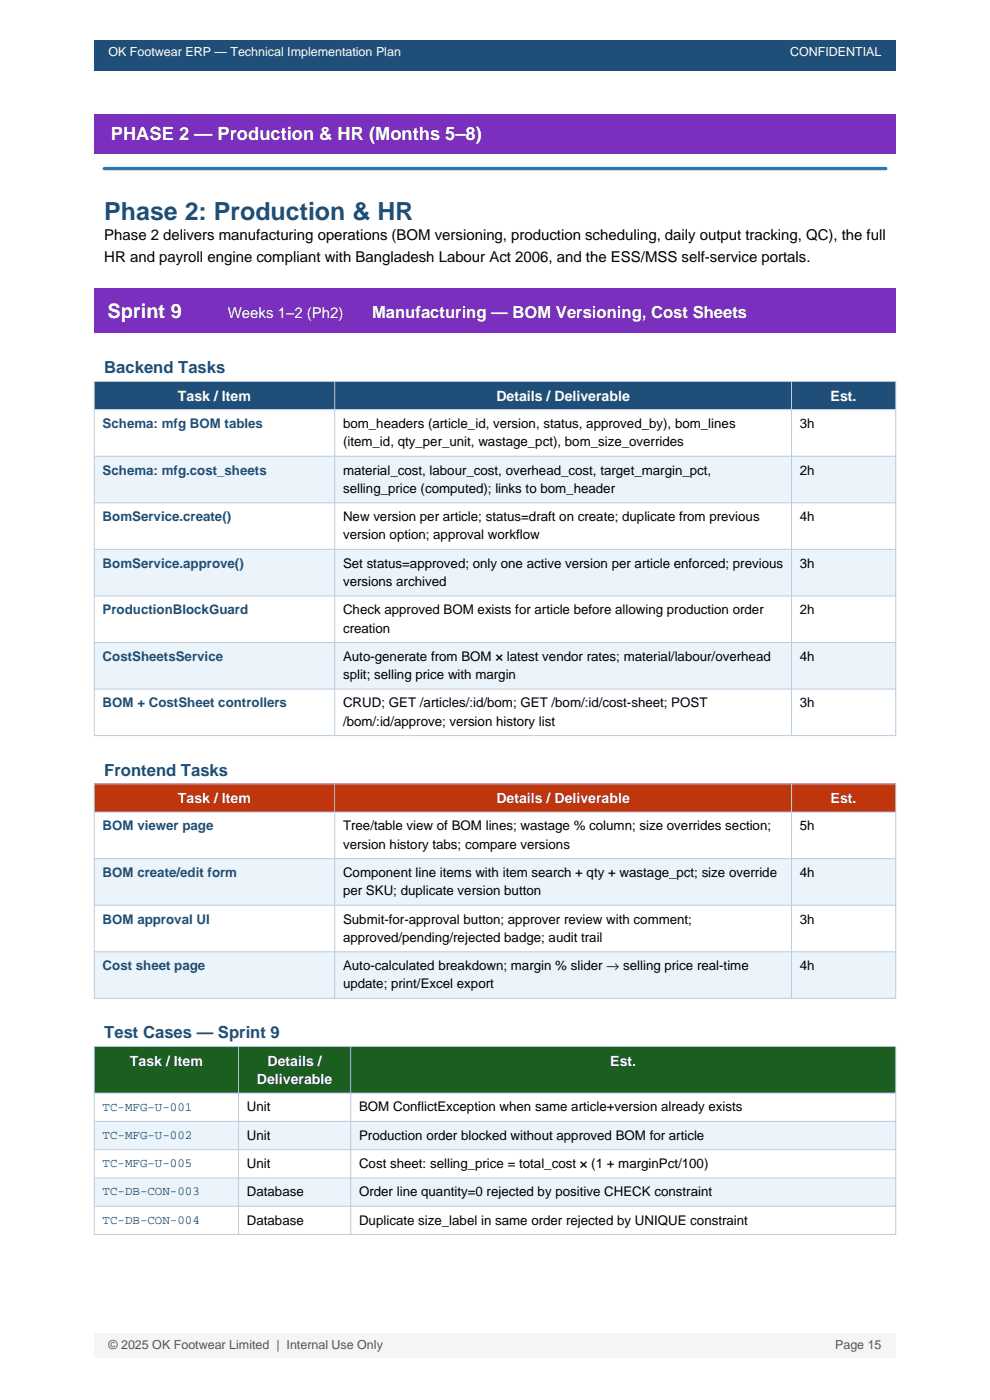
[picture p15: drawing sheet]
<svg xmlns="http://www.w3.org/2000/svg" width="210mm" height="297mm" viewBox="0 0 210 297" stroke-linecap="round" stroke-linejoin="round" font-family="sans-serif">
<defs><g id="words">
<text font-size="5.3" fill="#1f4e79" x="22.1" y="46.7">Phase 2: Production &amp; HR</text>
<text font-size="4.2" fill="#fff" x="22.8" y="67.5">Sprint 9</text>
<text font-size="3.9" fill="#fff" x="23.5" y="29.8">PHASE 2 — Production &amp; HR (Months 5–8)</text>
<text font-size="3.5" fill="#fff" x="78.9" y="67.5">Manufacturing — BOM Versioning, Cost Sheets</text>
<g font-size="3.5" fill="#1f4e79">
<text x="22.1" y="79.1">Backend Tasks</text>
<text x="22.1" y="164.5">Frontend Tasks</text>
<text x="22.1" y="220.3">Test Cases — Sprint 9</text>
</g>
<g font-size="3.2">
<text x="22.1" y="50.9">Phase 2 delivers manufacturing operations (BOM versioning, production scheduling, daily output tracking, QC), the full</text>
<text x="22.1" y="55.5">HR and payroll engine compliant with Bangladesh Labour Act 2006, and the ESS/MSS self-service portals.</text>
</g>
<text font-size="3.2" fill="#fff" x="48.3" y="67.5">Weeks 1–2 (Ph2)</text>
<g font-size="3" fill="#fff">
<text x="37.8" y="85">Task / Item</text>
<text x="105.3" y="85">Details / Deliverable</text>
<text x="176.2" y="85">Est.</text>
<text x="37.8" y="170.3">Task / Item</text>
<text x="105.3" y="170.3">Details / Deliverable</text>
<text x="176.2" y="170.3">Est.</text>
<text x="27.6" y="226.1">Task / Item</text>
<text x="56.8" y="226.1">Details /</text>
<text x="129.5" y="226.1">Est.</text>
<text x="54.5" y="230">Deliverable</text>
</g>
<g font-size="2.8" fill="#1f4e79">
<text x="21.8" y="90.8">Schema: mfg BOM tables</text>
<text x="21.8" y="100.7">Schema: mfg.cost_sheets</text>
<text x="21.8" y="110.5">BomService.create()</text>
<text x="21.8" y="120.4">BomService.approve()</text>
<text x="21.8" y="130.3">ProductionBlockGuard</text>
<text x="21.8" y="140.2">CostSheetsService</text>
<text x="21.8" y="150.1">BOM + CostSheet controllers</text>
<text x="21.8" y="176.2">BOM viewer page</text>
<text x="21.8" y="186">BOM create/edit form</text>
<text x="21.8" y="195.9">BOM approval UI</text>
<text x="21.8" y="205.8">Cost sheet page</text>
</g>
<g font-size="2.8">
<text x="72.8" y="90.8">bom_headers (article_id, version, status, approved_by), bom_lines</text>
<text x="72.8" y="94.7">(item_id, qty_per_unit, wastage_pct), bom_size_overrides</text>
<text x="169.7" y="90.8">3h</text>
<text x="72.8" y="100.7">material_cost, labour_cost, overhead_cost, target_margin_pct,</text>
<text x="169.7" y="100.7">2h</text>
<text x="72.8" y="104.5">selling_price (computed); links to bom_header</text>
<text x="72.8" y="110.5">New version per article; status=draft on create; duplicate from previous</text>
<text x="169.7" y="110.5">4h</text>
<text x="72.8" y="114.4">version option; approval workflow</text>
<text x="72.8" y="120.4">Set status=approved; only one active version per article enforced; previous</text>
<text x="72.8" y="124.3">versions archived</text>
<text x="169.7" y="120.4">3h</text>
<text x="72.8" y="130.3">Check approved BOM exists for article before allowing production order</text>
<text x="169.7" y="130.3">2h</text>
<text x="72.8" y="134.2">creation</text>
<text x="72.8" y="140.2">Auto-generate from BOM × latest vendor rates; material/labour/overhead</text>
<text x="169.7" y="140.2">4h</text>
<text x="72.8" y="144.1">split; selling price with margin</text>
<text x="72.8" y="150.1">CRUD; GET /articles/:id/bom; GET /bom/:id/cost-sheet; POST</text>
<text x="72.8" y="153.9">/bom/:id/approve; version history list</text>
<text x="169.7" y="150.1">3h</text>
<text x="72.8" y="176.2">Tree/table view of BOM lines; wastage % column; size overrides section;</text>
<text x="169.7" y="176.2">5h</text>
<text x="72.8" y="180">version history tabs; compare versions</text>
<text x="72.8" y="186">Component line items with item search + qty + wastage_pct; size override</text>
<text x="72.8" y="189.9">per SKU; duplicate version button</text>
<text x="169.7" y="186">4h</text>
<text x="72.8" y="195.9">Submit-for-approval button; approver review with comment;</text>
<text x="169.7" y="195.9">3h</text>
<text x="72.8" y="199.8">approved/pending/rejected badge; audit trail</text>
<text x="72.8" y="205.8">Auto-calculated breakdown; margin % slider → selling price real-time</text>
<text x="72.8" y="209.7">update; print/Excel export</text>
<text x="169.7" y="205.8">4h</text>
<text x="52.4" y="235.8">Unit</text>
<text x="76.2" y="235.8">BOM ConflictException when same article+version already exists</text>
<text x="52.4" y="241.8">Unit</text>
<text x="76.2" y="241.8">Production order blocked without approved BOM for article</text>
<text x="52.4" y="247.8">Unit</text>
<text x="76.2" y="247.8">Cost sheet: selling_price = total_cost × (1 + marginPct/100)</text>
<text x="52.4" y="253.8">Database</text>
<text x="76.2" y="253.8">Order line quantity=0 rejected by positive CHECK constraint</text>
<text x="52.4" y="259.8">Database</text>
<text x="76.2" y="259.8">Duplicate size_label in same order rejected by UNIQUE constraint</text>
</g>
<g font-size="2.6" fill="#fff">
<text x="23" y="11.8">OK Footwear ERP — Technical Implementation Plan</text>
<text x="167.6" y="11.8">CONFIDENTIAL</text>
</g>
<g font-size="2.6" fill="#1f4e79">
<text x="21.8" y="235.6">TC-MFG-U-001</text>
<text x="21.8" y="241.6">TC-MFG-U-002</text>
<text x="21.8" y="247.6">TC-MFG-U-005</text>
<text x="21.8" y="253.6">TC-DB-CON-003</text>
<text x="21.8" y="259.6">TC-DB-CON-004</text>
</g>
<g font-size="2.6" fill="#555">
<text x="23" y="286.2">© 2025 OK Footwear Limited | Internal Use Only</text>
<text x="177.1" y="286.2">Page 15</text>
</g>
</g></defs>
<path d="M20 8.5h170v6.5h-170z" fill-rule="evenodd" fill="#1f4e79"/>
<path d="M20 282.8h170v5.2h-170z" fill-rule="evenodd" fill="#f5f5f5"/>
<path d="M20 24.1h170v8.5h-170z" fill-rule="evenodd" fill="#7b2fbe"/>
<path d="M22.1 35.8h165.8" fill="none" stroke="#2e75b6" stroke-width=".71"/>
<path d="M20 61.2h170v9.5h-170z" fill-rule="evenodd" fill="#7b2fbe"/>
<path d="M20 80.9h170v6h-170z" fill-rule="evenodd" fill="#1f4e79"/>
<path d="M20 86.9h170v9.9h-170z" fill-rule="evenodd" fill="#fff"/>
<path d="M20 96.8h170v9.9h-170z" fill-rule="evenodd" fill="#ebf3fb"/>
<path d="M20 106.7h170v9.8h-170z" fill-rule="evenodd" fill="#fff"/>
<path d="M20 116.5h170v9.9h-170z" fill-rule="evenodd" fill="#ebf3fb"/>
<path d="M20 126.4h170v9.9h-170z" fill-rule="evenodd" fill="#fff"/>
<path d="M20 136.3h170v9.9h-170z" fill-rule="evenodd" fill="#ebf3fb"/>
<path d="M20 146.2h170v9.9h-170z" fill-rule="evenodd" fill="#fff"/>
<path d="M20 80.9h170v75.2h-170zM20 86.9h170M20 96.8h170M71 80.9v75.2M167.9 80.9v75.2M20 106.7h170M20 116.5h170M20 126.4h170M20 136.3h170M20 146.2h170" fill="none" stroke="#bcd" stroke-width=".21"/>
<path d="M20 166.3h170v6h-170z" fill-rule="evenodd" fill="#bf360c"/>
<path d="M20 172.3h170v9.9h-170z" fill-rule="evenodd" fill="#fff"/>
<path d="M20 182.2h170v9.8h-170z" fill-rule="evenodd" fill="#ebf3fb"/>
<path d="M20 192h170v9.9h-170z" fill-rule="evenodd" fill="#fff"/>
<path d="M20 201.9h170v9.9h-170z" fill-rule="evenodd" fill="#ebf3fb"/>
<path d="M20 166.3h170v45.5h-170zM20 172.3h170M71 166.3v45.5M167.9 166.3v45.5M20 182.2h170M20 192h170M20 201.9h170" fill="none" stroke="#bcd" stroke-width=".21"/>
<path d="M20 222h170v9.9h-170z" fill-rule="evenodd" fill="#1b5e20"/>
<path d="M20 231.9h170v6h-170z" fill-rule="evenodd" fill="#fff"/>
<path d="M20 237.9h170v6h-170z" fill-rule="evenodd" fill="#ebf3fb"/>
<path d="M20 243.9h170v6h-170z" fill-rule="evenodd" fill="#fff"/>
<path d="M20 249.9h170v6h-170z" fill-rule="evenodd" fill="#ebf3fb"/>
<path d="M20 255.9h170v6h-170z" fill-rule="evenodd" fill="#fff"/>
<path d="M20 222h170v39.9h-170zM20 231.9h170M20 237.9h170M50.6 222v39.9M74.4 222v39.9M20 243.9h170M20 249.9h170M20 255.9h170" fill="none" stroke="#bcd" stroke-width=".21"/>
<use href="#words"/>
</svg>
